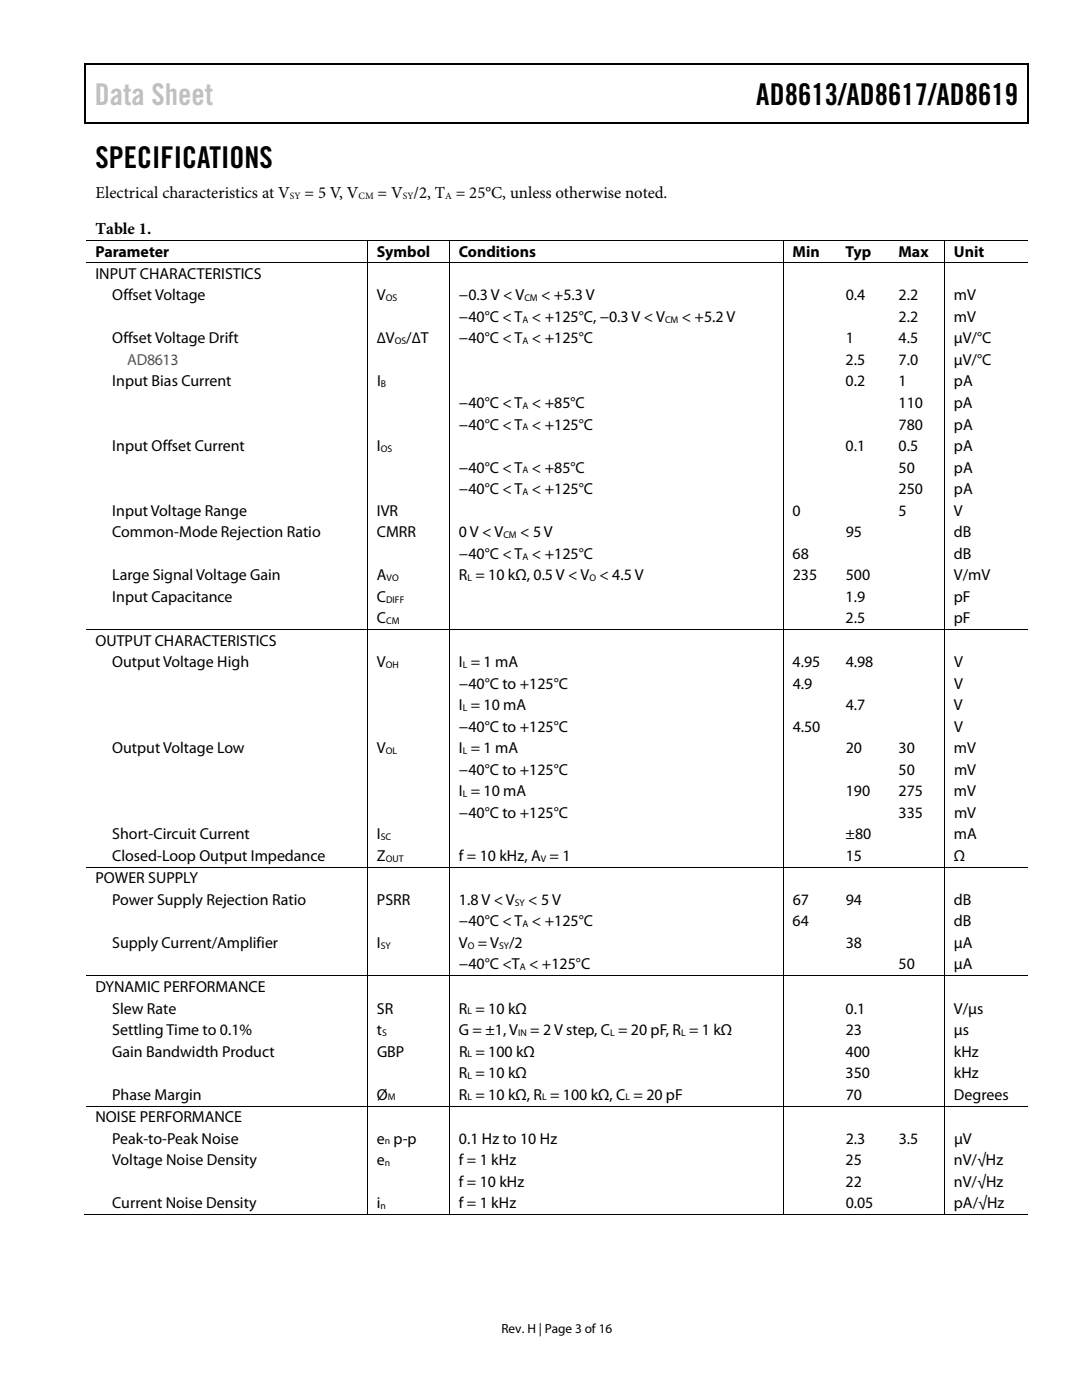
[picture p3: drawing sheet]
<svg xmlns="http://www.w3.org/2000/svg" width="216mm" height="279mm" viewBox="0 0 216 279" stroke-linecap="round" stroke-linejoin="round" font-family="sans-serif">
<defs><g id="words">
<text font-size="6" fill="#c0c0c0" x="18.9" y="21">Data Sheet</text>
<g font-size="6">
<text x="150.9" y="21">AD8613/AD8617/AD8619</text>
<text x="19" y="33.6">SPECIFICATIONS</text>
</g>
<g font-size="3.3">
<text x="19" y="39.5">Electrical characteristics at V</text>
<text x="60.7" y="39.5">= 5 V, V</text>
<text x="75.4" y="39.5">= V /2, T = 25°C, unless otherwise noted.</text>
<text x="19" y="46.6">Table 1.</text>
</g>
<g font-size="3.2">
<text x="19" y="51.2">Parameter</text>
<text x="75.2" y="51.2">Symbol</text>
<text x="91.5" y="51.2">Conditions</text>
<text x="158.1" y="51.2">Min</text>
<text x="168.7" y="51.2">Typ</text>
<text x="179.3" y="51.2">Max</text>
<text x="190.3" y="51.2">Unit</text>
<text x="19" y="55.6">INPUT CHARACTERISTICS</text>
<text x="22.4" y="59.9">Offset Voltage</text>
<text x="75.2" y="59.9">V</text>
<text x="91.6" y="59.9">−0.3 V &lt; V</text>
<text x="108" y="59.9">&lt; +5.3 V</text>
<text x="168.8" y="59.9">0.4</text>
<text x="179.3" y="59.9">2.2</text>
<text x="190.4" y="59.9">mV</text>
<text x="91.6" y="64.2">−40°C &lt; T &lt; +125°C, −0.3 V &lt; V</text>
<text x="136" y="64.2">&lt; +5.2 V</text>
<text x="179.3" y="64.2">2.2</text>
<text x="190.4" y="64.2">mV</text>
<text x="22.4" y="68.5">Offset Voltage Drift</text>
<text x="75.2" y="68.5">∆V</text>
<text x="81.1" y="68.5">/∆T</text>
<text x="91.6" y="68.5">−40°C &lt; T &lt; +125°C</text>
<text x="168.7" y="68.5">1</text>
<text x="179.3" y="68.5">4.5</text>
<text x="190.4" y="68.5">μV/°C</text>
<text x="22.4" y="77.1">Input Bias Current</text>
<text x="75.2" y="77.1">I</text>
<text x="168.7" y="72.8">2.5</text>
<text x="168.7" y="77.1">0.2</text>
<text x="179.3" y="77.1">1</text>
<text x="179.3" y="72.8">7.0</text>
<text x="190.3" y="77.1">pA</text>
<text x="190.4" y="72.8">μV/°C</text>
<text x="91.6" y="81.4">−40°C &lt; T &lt; +85°C</text>
<text x="179.3" y="81.4">110</text>
<text x="190.3" y="81.4">pA</text>
<text x="91.6" y="85.7">−40°C &lt; T &lt; +125°C</text>
<text x="179.3" y="85.7">780</text>
<text x="190.3" y="85.7">pA</text>
<text x="22.4" y="90">Input Offset Current</text>
<text x="75.2" y="90">I</text>
<text x="91.6" y="94.3">−40°C &lt; T &lt; +85°C</text>
<text x="168.7" y="90">0.1</text>
<text x="179.3" y="90">0.5</text>
<text x="179.3" y="94.3">50</text>
<text x="190.4" y="90">pA</text>
<text x="190.4" y="94.3">pA</text>
<text x="91.6" y="98.6">−40°C &lt; T &lt; +125°C</text>
<text x="179.3" y="98.6">250</text>
<text x="190.3" y="98.6">pA</text>
<text x="22.4" y="102.9">Input Voltage Range</text>
<text x="22.4" y="107.2">Common-Mode Rejection Ratio</text>
<text x="75.2" y="102.9">IVR</text>
<text x="75.2" y="107.2">CMRR</text>
<text x="91.6" y="107.2">0 V &lt; V</text>
<text x="103.8" y="107.2">&lt; 5 V</text>
<text x="158.2" y="102.9">0</text>
<text x="168.8" y="107.2">95</text>
<text x="179.3" y="102.9">5</text>
<text x="190.4" y="107.2">dB</text>
<text x="190.4" y="102.9">V</text>
<text x="91.6" y="111.5">−40°C &lt; T &lt; +125°C</text>
<text x="158.2" y="111.5">68</text>
<text x="190.4" y="111.5">dB</text>
<text x="22.4" y="115.8">Large Signal Voltage Gain</text>
<text x="75.2" y="115.8">A</text>
<text x="91.6" y="115.8">R = 10 kΩ, 0.5 V &lt; V &lt; 4.5 V</text>
<text x="158.2" y="115.8">235</text>
<text x="168.7" y="115.8">500</text>
<text x="190.4" y="115.8">V/mV</text>
<text x="22.4" y="120.1">Input Capacitance</text>
<text x="75.2" y="124.4">C</text>
<text x="75.2" y="120.1">C</text>
<text x="168.7" y="120.1">1.9</text>
<text x="168.7" y="124.4">2.5</text>
<text x="190.3" y="120.1">pF</text>
<text x="190.3" y="124.4">pF</text>
<text x="19" y="128.9">OUTPUT CHARACTERISTICS</text>
<text x="22.4" y="133.2">Output Voltage High</text>
<text x="75.2" y="133.2">V</text>
<text x="91.6" y="137.5">−40°C to +125°C</text>
<text x="91.6" y="133.2">I = 1 mA</text>
<text x="158.2" y="133.2">4.95</text>
<text x="158.2" y="137.5">4.9</text>
<text x="168.7" y="133.2">4.98</text>
<text x="190.4" y="133.2">V</text>
<text x="190.4" y="137.5">V</text>
<text x="91.6" y="141.8">I = 10 mA</text>
<text x="168.7" y="141.8">4.7</text>
<text x="190.4" y="141.8">V</text>
<text x="91.6" y="146">−40°C to +125°C</text>
<text x="158.2" y="146">4.50</text>
<text x="190.4" y="146">V</text>
<text x="22.4" y="150.3">Output Voltage Low</text>
<text x="75.2" y="150.3">V</text>
<text x="91.6" y="154.6">−40°C to +125°C</text>
<text x="91.6" y="150.3">I = 1 mA</text>
<text x="168.7" y="150.3">20</text>
<text x="179.3" y="150.3">30</text>
<text x="179.3" y="154.6">50</text>
<text x="190.4" y="150.3">mV</text>
<text x="190.4" y="154.6">mV</text>
<text x="91.6" y="158.9">I = 10 mA</text>
<text x="168.7" y="158.9">190</text>
<text x="179.3" y="158.9">275</text>
<text x="190.4" y="158.9">mV</text>
<text x="22.4" y="167.5">Short-Circuit Current</text>
<text x="75.2" y="167.5">I</text>
<text x="91.6" y="163.2">−40°C to +125°C</text>
<text x="168.7" y="167.5">±80</text>
<text x="179.3" y="163.2">335</text>
<text x="190.4" y="167.5">mA</text>
<text x="190.4" y="163.2">mV</text>
<text x="22.4" y="171.8">Closed-Loop Output Impedance</text>
<text x="75.2" y="171.8">Z</text>
<text x="91.6" y="171.8">f = 10 kHz, A = 1</text>
<text x="168.7" y="171.8">15</text>
<text x="190.4" y="171.8">Ω</text>
<text x="19" y="176.3">POWER SUPPLY</text>
<text x="22.4" y="180.6">Power Supply Rejection Ratio</text>
<text x="75.2" y="180.6">PSRR</text>
<text x="91.6" y="184.9">−40°C &lt; T &lt; +125°C</text>
<text x="91.6" y="180.6">1.8 V &lt; V</text>
<text x="105.4" y="180.6">&lt; 5 V</text>
<text x="158.2" y="184.9">64</text>
<text x="158.2" y="180.6">67</text>
<text x="168.8" y="180.6">94</text>
<text x="190.4" y="184.9">dB</text>
<text x="190.4" y="180.6">dB</text>
<text x="22.4" y="189.2">Supply Current/Amplifier</text>
<text x="75.2" y="189.2">I</text>
<text x="91.6" y="189.2">V = V /2</text>
<text x="168.7" y="189.2">38</text>
<text x="190.4" y="189.2">μA</text>
<text x="19" y="198">DYNAMIC PERFORMANCE</text>
<text x="91.6" y="193.5">−40°C &lt;T &lt; +125°C</text>
<text x="179.3" y="193.5">50</text>
<text x="190.4" y="193.5">μA</text>
<text x="22.4" y="202.3">Slew Rate</text>
<text x="75.2" y="202.3">SR</text>
<text x="91.6" y="202.3">R = 10 kΩ</text>
<text x="168.7" y="202.3">0.1</text>
<text x="190.3" y="202.3">V/μs</text>
<text x="22.4" y="206.6">Settling Time to 0.1%</text>
<text x="75.2" y="206.6">t</text>
<text x="91.6" y="206.6">G = ±1, V</text>
<text x="105.8" y="206.6">= 2 V step, C = 20 pF, R = 1 kΩ</text>
<text x="168.7" y="206.6">23</text>
<text x="190.3" y="206.6">μs</text>
<text x="22.4" y="210.9">Gain Bandwidth Product</text>
<text x="75.2" y="210.9">GBP</text>
<text x="91.6" y="215.2">R = 10 kΩ</text>
<text x="91.6" y="210.9">R = 100 kΩ</text>
<text x="168.7" y="210.9">400</text>
<text x="168.7" y="215.2">350</text>
<text x="190.3" y="210.9">kHz</text>
<text x="190.3" y="215.2">kHz</text>
<text x="22.4" y="219.5">Phase Margin</text>
<text x="75.2" y="219.5">Ø</text>
<text x="91.6" y="219.5">R = 10 kΩ, R = 100 kΩ, C = 20 pF</text>
<text x="168.7" y="219.5">70</text>
<text x="190.3" y="219.5">Degrees</text>
<text x="19" y="223.9">NOISE PERFORMANCE</text>
<text x="22.4" y="228.2">Peak-to-Peak Noise</text>
<text x="22.4" y="232.5">Voltage Noise Density</text>
<text x="75.2" y="228.2">e p-p</text>
<text x="75.2" y="232.5">e</text>
<text x="91.6" y="228.2">0.1 Hz to 10 Hz</text>
<text x="91.6" y="232.5">f = 1 kHz</text>
<text x="168.7" y="232.5">25</text>
<text x="168.8" y="228.2">2.3</text>
<text x="179.3" y="228.2">3.5</text>
<text x="190.3" y="232.5">nV/√Hz</text>
<text x="190.4" y="228.2">μV</text>
<text x="91.6" y="236.8">f = 10 kHz</text>
<text x="168.7" y="236.8">22</text>
<text x="190.3" y="236.8">nV/√Hz</text>
<text x="22.4" y="241.1">Current Noise Density</text>
<text x="75.2" y="241.1">i</text>
<text x="91.6" y="241.1">f = 1 kHz</text>
<text x="168.7" y="241.1">0.05</text>
<text x="190.3" y="241.1">pA/√Hz</text>
</g>
<text font-size="3.2" fill="#00f" x="25.4" y="72.8">AD8613</text>
<text font-size="2.6" x="100.1" y="266">Rev. H | Page 3 of 16</text>
<g font-size="1.9">
<text x="57.8" y="39.7">SY</text>
<text x="71.6" y="39.7">CM</text>
<text x="80.4" y="39.7">SY</text>
<text x="88.8" y="39.7">A</text>
<text x="77" y="60.1">OS</text>
<text x="104.3" y="64.4">A</text>
<text x="104.6" y="60.1">CM</text>
<text x="132.7" y="64.4">CM</text>
<text x="78.8" y="68.7">OS</text>
<text x="104.3" y="68.7">A</text>
<text x="76" y="77.3">B</text>
<text x="104.3" y="81.6">A</text>
<text x="104.3" y="85.9">A</text>
<text x="76" y="90.2">OS</text>
<text x="104.3" y="94.5">A</text>
<text x="104.3" y="98.8">A</text>
<text x="100.4" y="107.4">CM</text>
<text x="104.3" y="111.7">A</text>
<text x="77.2" y="116">VO</text>
<text x="93.3" y="116">L</text>
<text x="117.6" y="116">O</text>
<text x="77" y="120.3">DIFF</text>
<text x="77" y="124.6">CM</text>
<text x="77" y="133.3">OH</text>
<text x="92.3" y="133.3">L</text>
<text x="92.3" y="141.9">L</text>
<text x="77" y="150.5">OL</text>
<text x="92.3" y="150.5">L</text>
<text x="92.3" y="159.1">L</text>
<text x="76" y="167.7">SC</text>
<text x="77" y="172">OUT</text>
<text x="107.9" y="172">V</text>
<text x="102.7" y="180.8">SY</text>
<text x="104.3" y="185.1">A</text>
<text x="76" y="189.4">SY</text>
<text x="93.3" y="189.4">O</text>
<text x="99.6" y="189.4">SY</text>
<text x="103.7" y="193.7">A</text>
<text x="93.3" y="202.4">L</text>
<text x="76.3" y="206.7">S</text>
<text x="103.4" y="206.7">IN</text>
<text x="121.7" y="206.7">L</text>
<text x="135.9" y="206.7">L</text>
<text x="93.3" y="211">L</text>
<text x="93.3" y="215.3">L</text>
<text x="77.4" y="219.6">M</text>
<text x="93.3" y="219.6">L</text>
<text x="108.2" y="219.6">L</text>
<text x="124.8" y="219.6">L</text>
<text x="76.8" y="228.4">n</text>
<text x="76.8" y="232.7">n</text>
<text x="75.9" y="241.3">n</text>
</g>
</g></defs>
<path d="M16.9 12.7h.2v1h-.2zM205.1 12.7h.2v1h-.2zM205.1 12.7h.2v.3h-.2zM82.3 24.4h.2v.3h-.2zM205.1 24.4h.2v.3h-.2z" fill="#000"/>
<path d="M16.9 12.8h188.2M17 13.7v11M205.2 13.7v11M205.1 24.5h-188.2" fill="none" stroke="#000" stroke-width=".25"/>
<g fill="none" stroke="#000" stroke-width=".2">
<path d="M17.1 47.9h188M17.1 52.5h188M73.3 48v4.4M73.3 52.5v73.1M89.7 48v4.4M89.7 52.5v73.1M156.3 48v4.4M156.3 52.5v73.1M188.4 48v4.4M188.4 52.5v73.1M17.1 125.7h188M73.3 125.8v47.2"/>
<path d="M89.7 125.8v47.2M156.3 125.8v47.2M188.4 125.8v47.2M17.1 173.1h188M73.3 173.2v21.5M89.7 173.2v21.5M156.3 173.2v21.5M188.4 173.2v21.5M17.1 194.8h188M73.3 194.8v25.8M89.7 194.8v25.8M156.3 194.8v25.8"/>
<path d="M188.4 194.8v25.8M17.1 220.7h188M73.3 220.8v21.7M89.7 220.8v21.7M156.3 220.8v21.7M188.4 220.8v21.7M16.9 242.4h56.3M73.4 242.4h16.2M89.7 242.4h66.5M156.4 242.4h32M188.5 242.4h16.6"/>
</g>
<use href="#words"/>
</svg>
